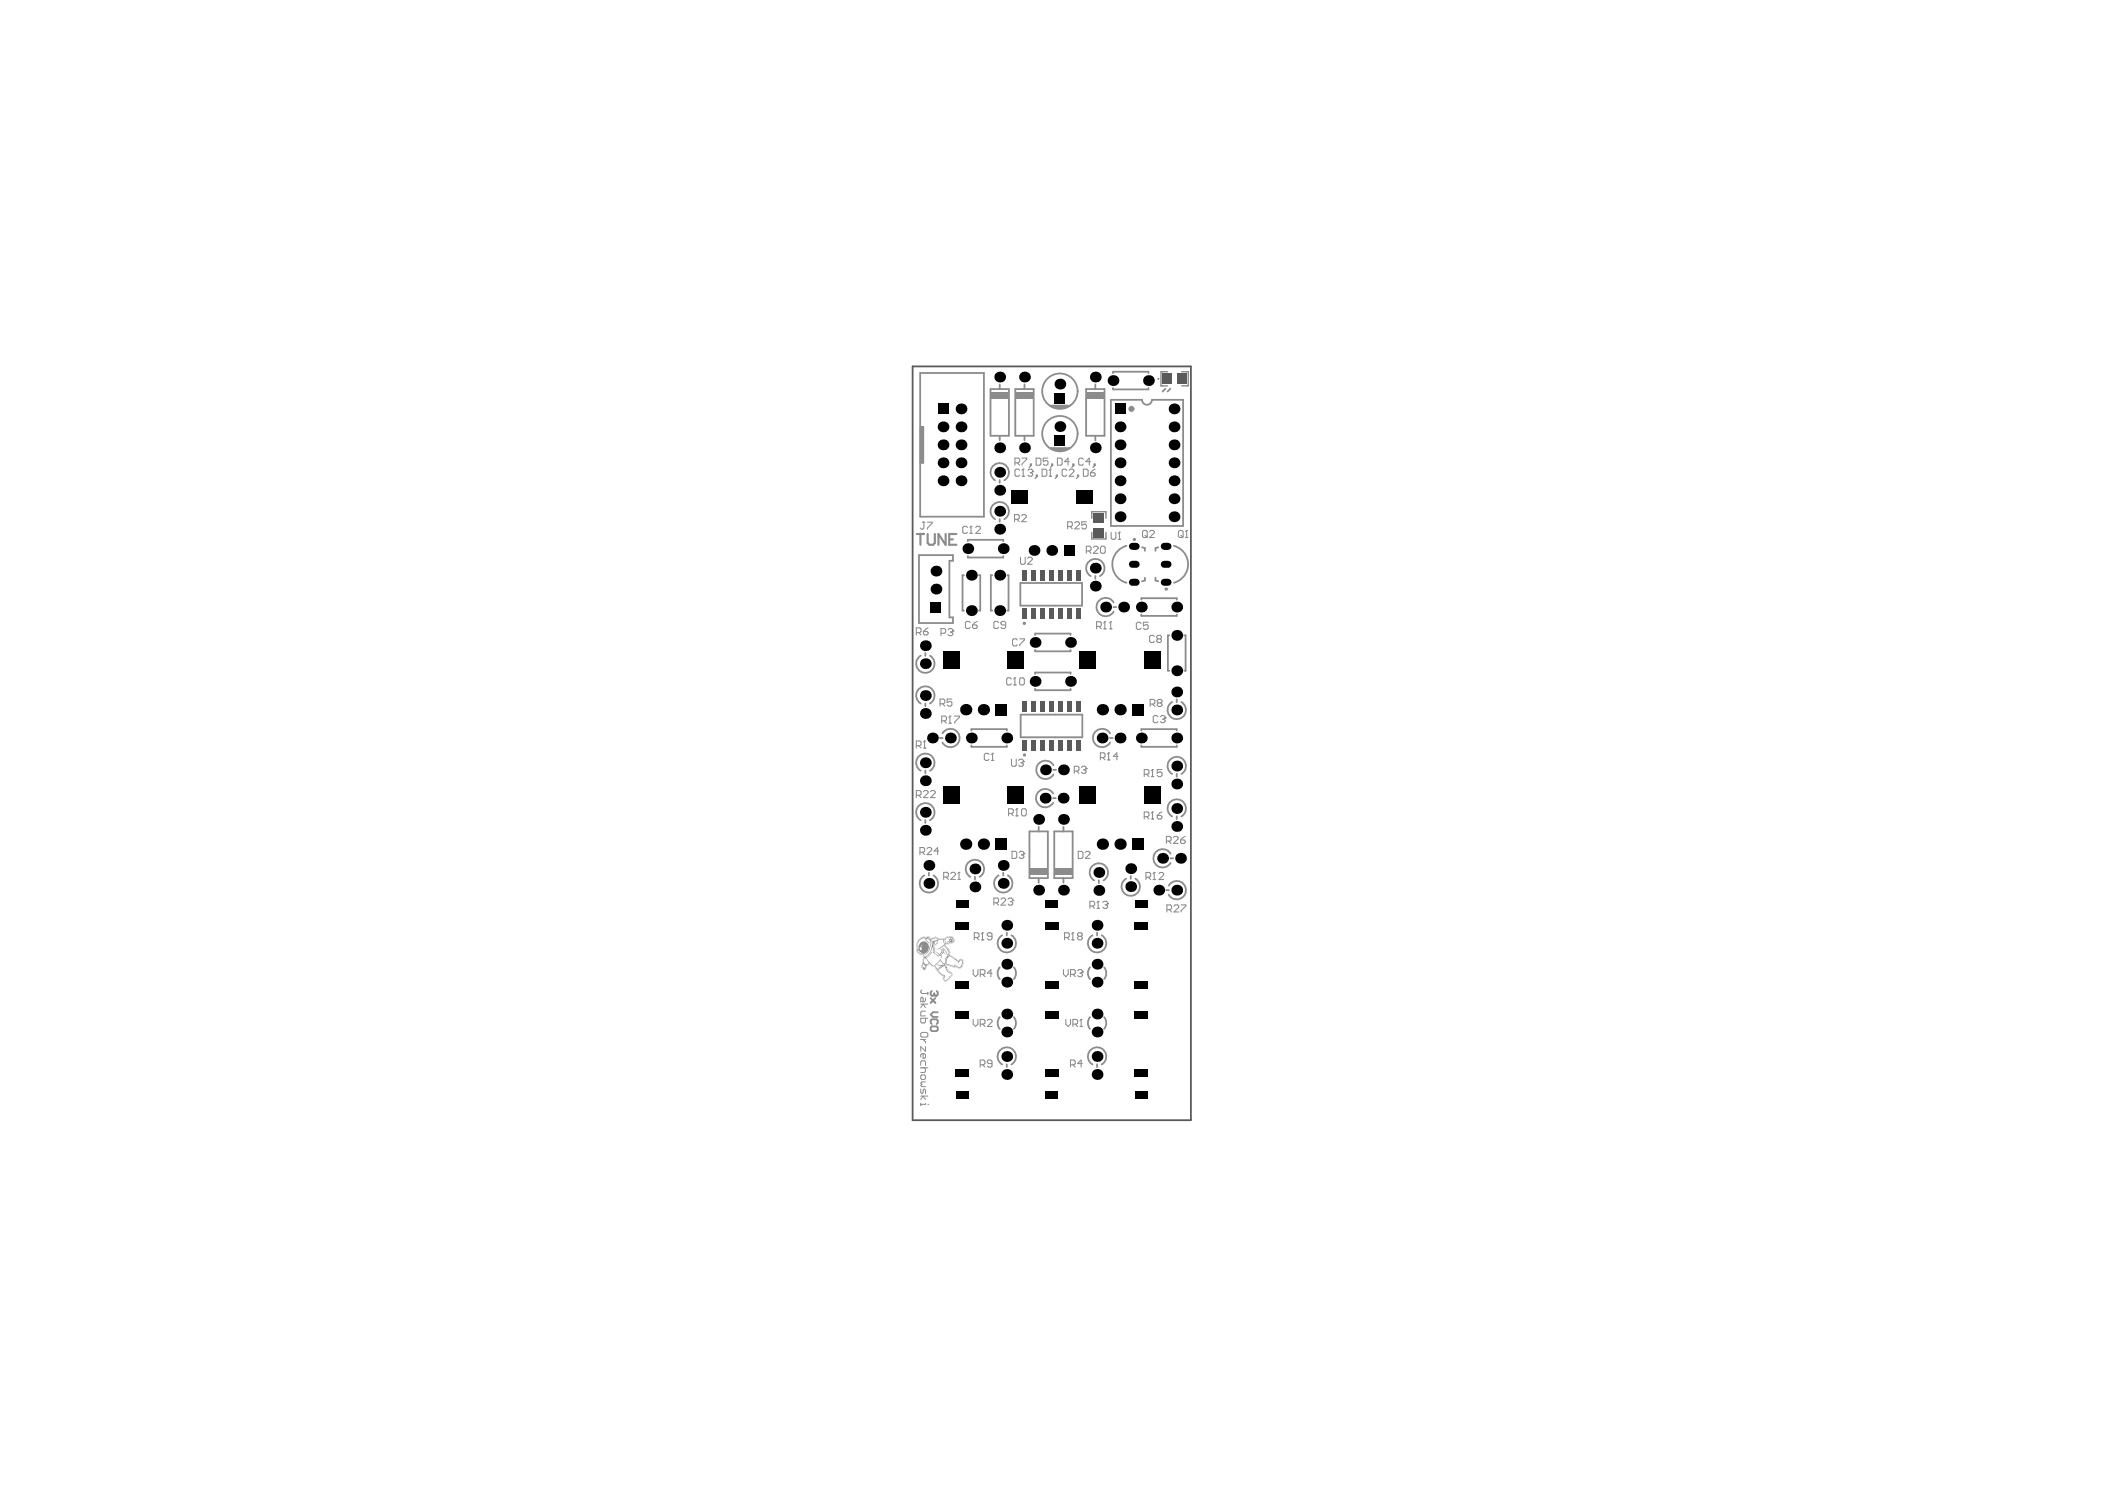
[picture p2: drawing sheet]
<svg xmlns="http://www.w3.org/2000/svg" width="297mm" height="210mm" viewBox="0 0 297 210" stroke-linecap="round" stroke-linejoin="round" font-family="sans-serif">
<path d="M128.8 51.7h39.3v106.3h-39.3z" fill="none" stroke="#5a5a5a" stroke-width=".25"/>
<g fill="#8c8c8c">
<path d="M131.5 134.3l-.2 .3-.5 .5z"/>
<path d="M132 133.8h.1z"/>
<path d="M131.5 133.9l.1 .2z"/>
<path d="M133 133.6l.4 .5 .3 .4z"/>
<path d="M131.4 132.9v.2l-.3 1-.3 .4-.3 .2 .5-.6z"/>
<path d="M132.1 133.8l.1 .1z"/>
<path d="M129.6 132.6l.4-.3 .5-.1 .2 .1 .3-.2 .4 .5 .2-.2 .4-.2 .4 .3h.9l.4-.3h.6l.3 .3-.1 .4-.2 .1-.2-.1-.3 .2h-.3l-.2 .3 .6 .6 .1 .3-.1 .4 1 .6 .1 .2 .2 .1 .3-.2h.3l.1 .4-.2 .5-.3 .3-.5-.3-.3 .1-1.3-.4 .4 1 .6 .4-.7-.3-.3-.8-.2 .1-.7 .4 .6 .7 .3 .1 .1 .2-.2 .1v.2l.2 .2 .2-.1 .4-.5 .3-.2-.3 .2-.3 .6-.3 .1-.2-.1-.1-.3 .2-.3-.7-.5-.8-1 .7-.6 .2-.3 .4 .6h.3v-.8l.3-.3v.1l.2-.1-.5-.2h.4l.1-.3-.7-.9-.8 .5h-.2h.2l.9-.7-.2-.3v-.3l-.4-.1-.4 .2v.4l-.4 .2 .3-.2v-.4l-.3 .1v.4l-.1-.1 .1 1.1-.1 .2 .4 .3 .2 .3-.7-.6v-.3l-.1-.5-.3 .7-.6 .7v.1l.3 .4 .7 .7h-.1l-.5-.3-.4 .4-.1 .4h-.2l-.3-.3 .3-1.4-.1-.5-.4 .1-.4-.4 .5 .3 .1-.1-.5-.4-.2 .1 .1-.3v-.7zM134.3 132.7l.2 .1v-.1zM134.3 132.5l.2 .1-.1-.1zM134.2 132.9h.1zM134.2 132.5l.1 .1zM134.2 132.3v.1h.2l-.1-.1zM134 132.6l.1 .2 .1-.1zM133.8 135l-.2 .5v.5l1 .3 .2-.3v.2h.1l.4 .3 .2-.1 .3-.6-.1-.3h-.2l-.3 .4v-.3h-.3v-.2l-.7-.5h-.2zM133.6 135l-.2 .5 .1 .4v-.6l.2-.3zM133.2 132.6v.4h.7l.1-.2-.3 .1h-.1l.3-.2 .1-.2-.2-.1 .3 .1v-.3l-.6 .2-.1 .1v.4l-.1-.3zM132.3 136.7l.1 .1 .9-.7zM132 136.1l.3 .6 .5-.4-.4-.1-.2-.2 .7 .2 .3-.2-.2-.1-.3-.4zM131.7 132.9l.1 1.4zM131.4 132.6l.1 .2h.1l.3-.1-.1-.2 .2 .2 .4-.2-.4-.2zM129.7 132.7l-.2 .5v.4l.2 .4-.1-.6 .4-.5 .6-.1 .4 .5 .1 .4-.2 .5-.5 .4v.3h.2l.7-.7 .3-1.3-.1-.1-.3 .2 .1-.2-.4-.4-.2 .2 .4 .5-.5-.4-.1-.3h-.4zM130.9 132.2l.4 .4zM130.7 132.3v.1l.1-.1zM130.5 135.1l-.1 .5v.3l.4 .1 .3-.3-.4-.4zM130.3 135.9l-.1 .5 .3 .1 .1-.3h-.2zM130 133.4v.1h.1v-.1zM129.8 133.6v.4h.2v-.3z"/>
<path d="M132 134.2l.6 .4 .3-.5-.2-.3 .2 .2 .1-.1 .2 .1v.3l.2 .2-.3-.1-.3 .3 .1 .2-.1 .3v-.3l-.3-.1v-.2zM133 134l-.1 .4-.4 .4h.1l.4-.4 .1-.3z"/>
<path d="M129.5 132.6l.5-.4h.7l.2-.2h.2l.3 .4 .6-.3 .5 .3h.8l.4-.3h.6l.2 .1 .2 .3-.1 .4-.2 .2-.3-.1-.2 .2h-.4l-.1 .2 .6 .6 .1 .3-.1 .4 .9 .5 .2 .2 .1 .1 .4-.3 .3 .2 .1 .4-.2 .6-.4 .3-.5-.3-.3 .1-1.1-.4 .3 .8 .5 .3 .1 .3-.6 .8-.3 .2h-.2l-.2-.3 .1-.4-.3-.1-.4-.4-.7-1h-.3l-.4-.3-.4 .4-.1 .4h-.3l-.3-.3 .1-.6 .2-.8-.1-.4h-.4l-.5-.6 .1-.3-.1-.6zM129.8 132.4l-.4 .6v1.2l.5 .5 .3-.1 .2 .4-.3 1.4 .2 .4 .3-.1 .1-.3 .4-.5 .5 .4h.2l.8 1 .6 .4-.1 .4 .4 .4 .3-.3 .3-.4 .2-.1 .1-.4-.6-.4-.4-.8 1.2 .3h.3l.4 .2h.3l.2-.3 .2-.5-.1-.4-.4-.1-.2 .2-.3-.1-.1-.1-.9-.6v-.4l-.1-.3-.5-.6 .1-.3 .3 .1 .3-.2 .2 .1 .3-.2v-.3l-.1-.4-.4-.1h-.5l-.3 .3h-.8l-.5-.2-.4 .1-.2 .2-.5-.4-.2 .1h-.6z"/>
</g>
<g fill="none" stroke="#8c8c8c" stroke-width=".25">
<path d="M129.8 52.6h9v20.3h-9zM139.8 54.9h2.6v6.6h-2.6zM141.1 54.2v.7M143.3 54.9h2.6v6.6h-2.6zM144.6 54.2v.7M148.1 57.2h2.9M153.3 54.9h2.6v6.6h-2.6zM154.6 54.2v.7M157.1 52.6v-.2h5v.2M157.1 54.7v.2h5v-.2M161.2 56.4h-4.4v17.8h10.2v-17.8h-4.4M164.5 54.8l-.4 .4"/>
<path d="M165.2 54.8l-.4 .4M129.7 78.3h4.8v.8h-.5v8h.5v.8h-4.8zM129.9 60.2h.4v5.1h-.4zM136.6 76.3v-.2h5v.2M136.6 78.4v.2h5v-.2M141.1 61.5v.6M141.1 67.7v.4M141.1 73.2v.4M144.6 61.5v.6M148.1 63.2h2.9M154.6 61.5v.6M161.2 77.2l.4 .1v.4"/>
<path d="M163.5 77.2l-.4 .1v.4M130.6 92.1v.4M130.6 99.2v.4M136 81.1h-.2v5h.2M138.1 81.1h.2v5h-.2M140 81.1h-.2v5h.2M142.1 81.1h.2v5h-.2M144 82.2h8.7v3.2h-8.7zM146.1 89.6v-.2h5v.2M146.1 91.7v.2h5v-.2M146.1 95.1v-.2h5v.2M146.1 97.2v.2h5v-.2"/>
<path d="M154.6 81.2v.4M157.1 85.6h.4M161.1 84.6v-.2h5v.2M161.1 86.7v.2h5v-.2M161.6 81.5v.4l-.4 .1M163.1 81.5v.4l.4 .1M165 89.6h-.2v5h.2M166.1 98.7v.4M167.1 89.6h.2v5h-.2M130.6 108.7v.4M130.6 115.7v.4M132.6 104.1h.4"/>
<path d="M137.1 103.1v-.2h5v.2M137.1 105.2v.2h5v-.2M144 100.8h8.7v3.2h-8.7zM145.3 117.3h2.6v6.6h-2.6zM146.6 116.6v.7M148.6 112.6h.4M148.6 108.6h.4M148.8 117.3h2.6v6.6h-2.6zM150.1 116.6v.7M156.6 104.1h.4M161.1 103.1v-.2h5v.2M161.1 105.2v.2h5v-.2"/>
<path d="M166.1 109.2v.4M166.1 115.1v.4M131.1 123.1v.4M137.6 123.7v.4M141.6 123.1v.4M142.1 131.6v.4M146.6 123.9v.6M150.1 123.9v.6M154.8 131.6v.4M155.1 124.2v.4M159.6 123.6v.4M164.6 125.6h.4"/>
<path d="M165.2 121.1h.4M142.1 150.1v.4M154.8 150.1v.4"/>
</g>
<path d="M164.8 52.4h-1v2h1M166.8 52.4h.9v2h-.9M154.1 73.1v-.9h2v.9M154.1 75.1v.9h2v-.9" fill="none" stroke="#8c8c8c" stroke-width=".2"/>
<path d="M130.1 60.2v5.1" fill="none" stroke="#8c8c8c" stroke-width=".38"/>
<path d="M148.8 57.4h1.6v.2h-1.6z" fill-rule="evenodd" fill="#8c8c8c"/>
<path d="M148.3 57.3h2.5" fill="none" stroke="#8c8c8c" stroke-width=".25"/>
<path d="M148.8 63.4h1.6v.2h-1.6z" fill-rule="evenodd" fill="#8c8c8c"/>
<path d="M148.3 63.3h2.5" fill="none" stroke="#8c8c8c" stroke-width=".25"/>
<g fill="#8c8c8c">
<path d="M159.5 57.5h.4v.4h-.4z" fill-rule="evenodd"/>
<path d="M139.8 55.4h2.6v.9h-2.6z" fill-rule="evenodd"/>
<path d="M153.3 55.4h2.6v.9h-2.6z" fill-rule="evenodd"/>
<path d="M145.3 122.5h2.6v.9h-2.6z" fill-rule="evenodd"/>
<path d="M148.8 122.5h2.6v.9h-2.6z" fill-rule="evenodd"/>
<path d="M143.3 55.4h2.6v.9h-2.6z" fill-rule="evenodd"/>
</g>
<g fill="none" stroke="#8c8c8c" stroke-width=".25">
<path d="M161.2 56.4a.7 .7 0 0 0 .7 .7 .7 .7 0 0 0 .7-.7M140.4 67.7a1.3 1.3 0 0 1-.3-1.9 1.3 1.3 0 0 1 2 0 1.3 1.3 0 0 1-.4 1.9M140.4 73.2a1.3 1.3 0 0 1-.3-1.9 1.3 1.3 0 0 1 2 0 1.3 1.3 0 0 1-.4 1.9M159 77a2.7 2.7 0 0 0-2 2.6 2.7 2.7 0 0 0 2 2.6M165.7 77a2.69 2.69 0 0 1 2 2.6 2.69 2.69 0 0 1-2 2.6M129.9 92.5a1.3 1.3 0 0 0-.3 2 1.3 1.3 0 0 0 2 0 1.3 1.3 0 0 0-.4-2M129.9 99.2a1.3 1.3 0 0 1-.3-1.9 1.3 1.3 0 0 1 2 0 1.3 1.3 0 0 1-.4 1.9M153.9 81.3a1.3 1.3 0 0 1-.3-2 1.3 1.3 0 0 1 2 0 1.3 1.3 0 0 1-.4 2M157.1 85a1.3 1.3 0 0 0-1.9-.4 1.3 1.3 0 0 0 0 2 1.3 1.3 0 0 0 1.9-.3M165.4 99a1.3 1.3 0 0 0-.3 2 1.3 1.3 0 0 0 1.9 0 1.3 1.3 0 0 0-.3-2M129.9 115.7a1.3 1.3 0 0 1-.3-1.9 1.3 1.3 0 0 1 2 0 1.3 1.3 0 0 1-.4 1.9M129.9 108.7a1.3 1.3 0 0 1-.3-1.9 1.3 1.3 0 0 1 2 0 1.3 1.3 0 0 1-.4 1.9"/>
<path d="M133 103.5a1.3 1.3 0 0 1 2-.4 1.3 1.3 0 0 1 0 2 1.3 1.3 0 0 1-2-.3M148.6 111.9a1.3 1.3 0 0 0-1.9-.3 1.3 1.3 0 0 0 0 2 1.3 1.3 0 0 0 1.9-.4M148.7 107.9a1.3 1.3 0 0 0-2-.3 1.3 1.3 0 0 0 0 2 1.3 1.3 0 0 0 2-.4M156.6 103.5a1.3 1.3 0 0 0-1.9-.4 1.3 1.3 0 0 0 0 2 1.3 1.3 0 0 0 1.9-.3M165.4 115.2a1.3 1.3 0 0 1-.3-2 1.3 1.3 0 0 1 1.9 0 1.3 1.3 0 0 1-.3 2M165.4 109.2a1.3 1.3 0 0 1-.3-2 1.3 1.3 0 0 1 1.9 0 1.3 1.3 0 0 1-.3 2M130.4 123.5a1.3 1.3 0 0 0-.3 1.9 1.3 1.3 0 0 0 2 0 1.3 1.3 0 0 0-.4-1.9M131.5 139.8l-.2 .2v.3l.2 .2h.2l.1-.2M132.2 139.8l.1 .2v.3l-.1 .2h-.2M136.9 123.7a1.3 1.3 0 0 1-.3-2 1.3 1.3 0 0 1 2 0 1.3 1.3 0 0 1-.4 2M140.9 123.5a1.3 1.3 0 0 0-.3 1.9 1.3 1.3 0 0 0 2 0 1.3 1.3 0 0 0-.4-1.9M141.1 136.4a1.3 1.3 0 0 0 0 1.7"/>
<path d="M141.4 131.9a1.3 1.3 0 0 0-.3 2 1.3 1.3 0 0 0 2 0 1.3 1.3 0 0 0-.4-2M143.1 136.4a1.3 1.3 0 0 1 0 1.7M153.8 136.4a1.3 1.3 0 0 0 0 1.7M154.2 131.9a1.3 1.3 0 0 0-.4 2 1.3 1.3 0 0 0 2 0 1.3 1.3 0 0 0-.3-2M154.4 124.2a1.3 1.3 0 0 1-.3-2 1.3 1.3 0 0 1 2 0 1.3 1.3 0 0 1-.4 2M155.8 136.4a1.3 1.3 0 0 1 0 1.7M158.9 123.9a1.3 1.3 0 0 0-.3 2 1.3 1.3 0 0 0 2 0 1.3 1.3 0 0 0-.4-2M164.9 124.9a1.3 1.3 0 0 1 2-.3 1.3 1.3 0 0 1 0 2 1.3 1.3 0 0 1-2-.4M165.2 120.4a1.3 1.3 0 0 0-2-.3 1.3 1.3 0 0 0 0 2 1.3 1.3 0 0 0 2-.4M131.3 145l.2-.2h.7l.1 .2v.3l-.1 .2h-.7l-.2-.2zM131.3 140.8l.7 .7M131.5 144.5l-.2-.2v-.3l.2-.2h.7l.1 .2v.3l-.1 .2"/>
<path d="M131.8 140.3l.2 .2M131.8 140.1v.2M132 140.5h.1M132 140.8l-.7 .7M132.3 142.8h-.6l-.4 .3 .4 .4h.6M141.1 143.5a1.3 1.3 0 0 0 0 1.6M141.4 150.2a1.3 1.3 0 0 1-.3-2 1.3 1.3 0 0 1 2 0 1.3 1.3 0 0 1-.4 2M143.1 143.5a1.3 1.3 0 0 1 0 1.6M153.8 143.5a1.3 1.3 0 0 0 0 1.6M154.2 150.2a1.3 1.3 0 0 1-.4-2 1.3 1.3 0 0 1 2 0 1.3 1.3 0 0 1-.3 2M155.8 143.5a1.3 1.3 0 0 1 0 1.6"/>
<circle cx="149.6" cy="55.2" r="2.5"/>
<circle cx="159.7" cy="57.7" r=".3"/>
<circle cx="163.5" cy="53.4" r=".01"/>
<circle cx="149.6" cy="61.2" r="2.5"/>
<circle cx="160.1" cy="76.1" r=".1"/>
<circle cx="144.5" cy="87.9" r=".1"/>
<circle cx="164.6" cy="83.1" r=".1"/>
<circle cx="144.6" cy="106.5" r=".1"/>
</g>
<g fill="none" stroke="#8c8c8c" stroke-width=".14">
<path d="M130.1 139.6l-.2 .2v.2l.2 .1h.8M130.9 140v.3M129.9 145.8l.2-.2h.7l.1 .2v.3l-.1 .2h-.7l-.2-.2zM129.9 150.3v-.5l.2-.2h.3l.2 .2v.5M129.9 151.8l.2-.2h.3l.2 .2v.3l-.2 .2h-.3l-.2-.2zM129.9 153.6v.5l.2 .2 .2-.2v-.3l.1-.2 .2 .2v.5M129.9 155.6v.4M129.9 141.6h1M129.9 142.1l.4-.5 .3 .5M129.9 146.6h.7M129.9 150.6h1M129.9 154.6h1"/>
<path d="M129.9 155.1l.4-.5 .3 .5M130.3 148.6v.7h.1l.2-.2v-.3l-.2-.2h-.3l-.2 .2v.3M130.3 146.6l.3 .4v.1M130.4 150.6l.2 .2v.3l-.2 .2h-.5M130.6 140.8v.3l-.2 .2h-.5v-.5l.2-.2 .2 .2v.5M130.6 142.6h-.5l-.2 .2v.5h.7M130.6 143.6v.5l-.2 .2h-.3l-.2-.2v-.5h1M130.6 147.6v.7l-.7-.7v.7M130.6 155.6v.2h-.7M130.6 152.6h-.5l-.2 .2 .2 .2-.2 .1 .2 .2h.5M130.9 155.8h.1"/>
</g>
<path d="M129.4 75.3h1M129.9 75.3v1.5M130.9 75.3v1.3l.3 .2h.5l.2-.2v-1.3M133.4 75.3v1.5l-1-1.5v1.5M133.9 76.1h.6M135 75.3h-1.1v1.5h1.1" fill="none" stroke="#8c8c8c" stroke-width=".3"/>
<g fill="none" stroke="#8c8c8c" stroke-width=".15">
<path d="M130.2 73.7h.3M130.4 73.7v.8l-.2 .2h-.2l-.1-.2M130.9 73.7h.6v.1l-.6 .7v.2M136.5 74.4l-.1-.2h-.4l-.1 .2v.7l.1 .1h.4l.1-.1M136.9 75.2h.3M137 74.2h.1M137 74.2v1M137 74.2l-.1 .2M137.7 74.4l.2-.2h.3l.2 .2v.2l-.7 .6h.7M143.2 73.3h.5l.1-.2v-.3l-.1-.2h-.5v1M143.2 65.3h.5l.2-.2v-.3l-.2-.2h-.5v1M143.5 73.3l.3 .3"/>
<path d="M143.6 65.3l.3 .3M143.9 66.3l-.2-.1h-.3l-.2 .1v.7l.2 .2h.3l.2-.2M144 78.6v.8l.2 .2h.3l.2-.2v-.8M144.2 72.8l.1-.2h.4l.1 .2v.1l-.6 .7h.6M144.2 64.6h.7v.2l-.7 .7v.1M144.2 67.2h.4M144.4 66.2h.1M144.4 66.2v1M144.4 66.2l-.2 .1M145 78.8l.2-.2h.3l.2 .2v.1l-.7 .7h.7M145.1 66.3l.1-.1h.4l.1 .1v.2M145.4 65.5h.2v.1h-.2z"/>
<path d="M145.4 66.7h.2M145.6 65.6l-.4 .4M145.6 66.7l.1 .1v.2l-.1 .2h-.4l-.1-.2M145.7 66.5h.1M145.7 66.5l-.1 .2M146.2 64.6h.5l.2 .2v.7l-.2 .1h-.5zM146.2 67h.2v.2h-.2zM146.4 67.2l-.4 .3M147 66.2h.5l.2 .1v.7l-.2 .2h-.5zM147.9 64.6h-.7v.5l.3-.1h.2l.2 .1v.4l-.2 .1h-.3l-.2-.1M148 67.2h.4M148.2 66.2h.1"/>
<path d="M148.2 66.2v1M148.2 66.2l-.2 .1M148.4 65.5h.1v.1h-.1zM148.5 65.6l-.3 .4M149 67h.2v.2h-.2zM149.2 64.6h.5l.2 .2v.7l-.2 .1h-.5zM149.2 67.2l-.3 .3M150.5 66.3l-.1-.1h-.4l-.1 .1v.7l.1 .2h.4l.1-.2M150.7 74.3h.5l.1-.2v-.3l-.1-.2h-.5v1M150.9 65.1h-.7l.5-.5v1M150.9 66.3l.1-.1h.4l.1 .1v.2l-.6 .7h.6M151 74.3l.3 .3"/>
<path d="M151.4 65.5h.1v.1h-.1zM151.5 65.6l-.3 .4M151.7 73.8l.1-.2h.4l.1 .2v.1l-.6 .7h.6M152 67h.2v.2h-.2zM152.2 67.2l-.3 .3M152.9 64.8l-.2-.2h-.3l-.2 .2v.7l.2 .1h.3l.2-.1M152.9 66.2h.5l.1 .1v.7l-.1 .2h-.5zM153.3 77.7h.5l.2-.1v-.4l-.2-.1h-.5v1M153.3 73.6h-.6v.5l.3-.2h.1l.2 .2v.3l-.2 .2h-.3l-.1-.2M153.6 77.7l.4 .4M153.9 66.7h.5l.1 .1v.2l-.1 .2h-.4l-.1-.2zM153.9 65.1h-.7l.5-.5v1"/>
<path d="M154.3 77.2l.2-.1h.3l.2 .1v.2l-.7 .7h.7M154.4 65.5h.1v.1h-.1zM154.5 65.6l-.3 .4M154.5 66.2l-.6 .5M155.3 77.2l.2-.1h.3l.2 .1v.7l-.2 .2h-.3l-.2-.2zM156.8 75.1v.8l.2 .2h.3l.2-.2v-.8M157.8 76.1h.3M158 75.1h.1M158 75.1v1M158 75.1l-.2 .1M161.2 75l.2-.2h.3l.2 .2v.7l-.2 .1h-.3l-.2-.1zM161.6 75.5l.3 .3"/>
<path d="M162.2 75l.2-.2h.3l.2 .2v.2l-.7 .6h.7M166.3 75l.2-.2h.3l.2 .2v.7l-.2 .1h-.3l-.2-.1zM166.6 75.5l.4 .3M167.3 75.8h.3M167.5 74.8h.1M167.5 74.8v1M167.5 74.8l-.2 .2M129.3 89.2h.5l.2-.1v-.4l-.2-.1h-.5v1M129.6 89.2l.4 .4M130.3 89.1h.5l.2 .1v.2l-.2 .2h-.3l-.2-.2zM131 88.6l-.7 .5M132.7 99.3h.5l.1-.2v-.3l-.1-.2h-.5v1"/>
<path d="M132.8 89.3h.5l.1-.1v-.4l-.1-.1h-.5v1M133 99.3l.3 .3M133.8 88.8l.1-.1h.4l.1 .1v.2M134.1 89.2h.2M134.3 89.2l.1 .1v.2l-.1 .2h-.4l-.1-.2M134.3 98.6h-.6v.5l.3-.2h.2l.1 .2v.3l-.1 .2h-.4l-.1-.2M134.4 89h.1M134.4 89l-.1 .2M136.9 87.8l-.2-.1h-.3l-.2 .1v.7l.2 .2h.3l.2-.2M137.2 88.2h.5l.2 .1v.2l-.2 .2h-.3l-.2-.2zM137.9 87.7l-.7 .5M140.9 87.8l-.2-.1h-.3l-.2 .1v.7l.2 .2h.3l.2-.2"/>
<path d="M141.9 88.2h-.5l-.2-.2v-.2l.2-.1h.3l.2 .1v.7l-.2 .2h-.3l-.2-.2M142.7 95.8l-.2-.2h-.3l-.2 .2v.7l.2 .1h.3l.2-.1M143 96.6h.4M143.2 95.6h.1M143.2 95.6v1M143.2 95.6l-.2 .2M143.6 90.3l-.2-.2h-.3l-.2 .2v.6l.2 .2h.3l.2-.2M143.9 95.8l.1-.2h.4l.1 .2v.7l-.1 .1h-.4l-.1-.1zM143.9 90.1h.7v.2l-.7 .6v.2M154.7 88.4h.5l.2-.2v-.3l-.2-.2h-.5v1M155.1 88.4l.3 .3M155.7 88.7h.4"/>
<path d="M155.9 87.7h.1M155.9 87.7l-.2 .2M155.9 87.7v1M156.6 88.7h.3M156.7 87.7h.1M156.7 87.7v1M156.7 87.7l-.1 .2M161 87.9l-.2-.1h-.3l-.2 .1v.7l.2 .2h.3l.2-.2M162 87.8h-.7v.5l.4-.2h.1l.2 .2v.3l-.2 .2h-.3l-.2-.2M162.3 99.3h.5l.2-.1v-.4l-.2-.1h-.5v1M162.6 99.3l.4 .4M162.9 89.8l-.2-.2h-.3l-.2 .2v.7l.2 .1h.3l.2-.1"/>
<path d="M163.4 90.1l-.2-.1v-.2l.2-.2h.3l.2 .2v.2l-.2 .1M163.4 90.1l-.2 .2v.2l.2 .1h.3l.2-.1v-.2l-.2-.2M163.4 90.1h.3M163.5 99.2l-.2 .1v.2l.2 .2h.3l.2-.2v-.2l-.2-.1M163.5 99.2l-.2-.2v-.2l.2-.1h.3l.2 .1v.2l-.2 .2M163.5 99.2h.3M129.3 105.2h.5l.2-.2v-.3l-.2-.2h-.5v1M129.3 112.2h.5l.2-.2v-.3l-.2-.2h-.5v1M129.6 112.2l.4 .3M129.6 105.2l.4 .3M130.3 111.7l.2-.2h.3l.2 .2v.2l-.7 .6h.7M130.3 105.5h.3"/>
<path d="M130.5 104.5h.1M130.5 104.5l-.2 .2M130.5 104.5v1M130.8 119.7l.2-.1h.3l.2 .1v.2l-.7 .7h.7M131.3 111.7l.2-.2h.3l.2 .2v.2l-.7 .6h.7M132.9 101.7h.5l.2-.2v-.3l-.2-.2h-.5v1M133.2 101.7l.4 .3M133.9 102h.3M134 101h.1M134 101l-.1 .2M134 101v1M134.7 101h.7v.2l-.7 .7v.1"/>
<path d="M139.6 106.4l-.2-.1h-.3l-.2 .1v.7l.2 .2h.3l.2-.2M139.9 107.3h.3M140.1 106.3h.1M140.1 106.3v1M140.1 106.3l-.2 .1M142.3 114.8h.5l.2-.2v-.3l-.2-.2h-.5v1M142.7 114.8l.3 .3M142.7 107.1v.8l.2 .2h.3l.2-.2v-.8M143.3 115.1h.4M143.5 114.1h.1M143.5 114.1l-.2 .2M143.5 114.1v1"/>
<path d="M143.7 107.3l.2-.2h.3l.2 .2v.1M144.1 107.6h.1M144.2 114.3l.1-.2h.4l.1 .2v.6l-.1 .2h-.4l-.1-.2zM144.2 107.6l.2 .2v.1l-.2 .2h-.3l-.2-.2M144.4 107.4h.1M144.4 107.4l-.2 .2M151.6 108.8h.5l.2-.2v-.3l-.2-.2h-.5v1M151.9 108.8l.4 .3M152.6 108.3l.2-.2h.3l.2 .2v.1M152.9 108.6h.2M153.1 108.6l.2 .2v.1l-.2 .2h-.3l-.2-.2M153.3 108.4h.1"/>
<path d="M153.3 108.4l-.2 .2M155.3 106.9h.5l.1-.2v-.3l-.1-.2h-.5v1M155.6 106.9l.3 .3M156.3 107.2h.3M156.4 106.2h.1M156.4 106.2l-.1 .2M156.4 106.2v1M157.8 106.7h-.7l.5-.5v1M161.5 109.2h.5l.1-.1v-.4l-.1-.1h-.5v.9M161.5 115.2h.5l.1-.2v-.3l-.1-.2h-.5v1M161.8 115.2l.3 .3M161.8 109.2l.3 .3"/>
<path d="M162.5 115.5h.3M162.5 109.5h.3M162.6 114.5h.1M162.6 108.6h.1M162.6 114.5l-.1 .2M162.6 108.6v.9M162.6 114.5v1M162.6 108.6l-.1 .1M163.3 115h.5l.2 .2v.2l-.2 .1h-.3l-.2-.1zM163.4 101.1l-.2-.2h-.3l-.2 .2v.7l.2 .1h.3l.2-.1M163.7 101.1l.2-.2h.3l.2 .2v.2M164 114.5l-.7 .5"/>
<path d="M164 108.6h-.7v.5l.3-.2h.2l.2 .2v.3l-.2 .1h-.3l-.2-.1M164.1 101.4h.1M164.2 101.4l.2 .2v.2l-.2 .1h-.3l-.2-.1M164.4 101.3h.1M164.4 101.3l-.2 .1M164.6 118.7h.5l.2-.2v-.3l-.2-.2h-.5v1M164.9 118.7l.4 .3M165.6 118.2l.2-.2h.3l.2 .2v.1l-.7 .7h.7M166.6 118.5h.5l.2 .2v.1l-.2 .2h-.3l-.2-.2zM167.3 118l-.7 .5M129.8 120.2h.5l.2-.1v-.4l-.2-.1h-.5v1M130.1 120.2l.4 .4"/>
<path d="M132.5 120.1h-.7l.5-.5v1M133.2 123.7h.5l.1-.1v-.4l-.1-.1h-.5v1M133.5 123.7l.3 .4M134.2 123.2l.1-.1h.4l.1 .1v.2l-.6 .7h.6M135.2 124.1h.3M135.3 123.1h.1M135.3 123.1v1M135.3 123.1l-.1 .1M137.3 136.8v.6l.4 .4 .3-.4v-.6M137.5 132.2h.5l.1-.1v-.4l-.1-.1h-.5v1M137.8 132.2l.3 .4M138.3 137.4h.5l.2-.1v-.4l-.2-.1h-.5v1"/>
<path d="M138.5 132.6h.3M138.6 131.6h.1M138.6 131.6l-.1 .1M138.6 131.6v1M138.7 137.4l.3 .4M140 132.1h-.5l-.2-.2v-.2l.2-.1h.3l.2 .1v.7l-.2 .2h-.3l-.2-.2M140 137.3h-.7l.5-.5v1M140.2 127.3h.5l.2-.1v-.3l-.2-.2h-.5v1M140.6 127.3l.3 .4M141.2 126.9l.2-.2h.3l.2 .2v.1l-.7 .7h.7M142.2 126.9l.2-.2h.3l.2 .2v.1M142.6 127.2h.1"/>
<path d="M142.7 127.2l.2 .1v.2l-.2 .2h-.3l-.2-.2M142.8 120.1h.5l.2 .2v.6l-.2 .2h-.5zM142.9 127h.1M142.9 127l-.2 .2M143.8 120.3l.2-.2h.3l.2 .2v.1M144.1 120.6h.2M144.3 120.6l.2 .2v.1l-.2 .2h-.3l-.2-.2M144.5 120.4h.1M144.5 120.4l-.2 .2M150.1 136.8v.6l.3 .4 .3-.4v-.6M150.2 132.2h.5l.2-.1v-.4l-.2-.1h-.5v1M150.6 132.2l.3 .4"/>
<path d="M151.1 137.4h.5l.1-.1v-.4l-.1-.1h-.5v1M151.2 132.6h.4M151.4 131.6h.1M151.4 131.6l-.2 .1M151.4 131.6v1M151.4 137.4l.3 .4M152.1 136.9l.1-.1h.4l.1 .1v.2M152.1 120.1h.5l.2 .2v.6l-.2 .2h-.5zM152.2 132.1l-.1-.2v-.2l.1-.1h.4l.1 .1v.2l-.1 .2M152.2 132.1l-.1 .1v.2l.1 .2h.4l.1-.2v-.2l-.1-.1M152.2 132.1h.4M152.4 137.3h.2"/>
<path d="M152.6 137.3l.1 .1v.2l-.1 .2h-.4l-.1-.2M152.7 137.1h.1M152.7 137.1l-.1 .2M153.1 120.3l.2-.2h.3l.2 .2v.1l-.7 .7h.7M153.8 127.8h.5l.2-.2v-.3l-.2-.2h-.5v1M154.1 127.8l.4 .3M154.8 128.1h.3M155 127.1h.1M155 127.1l-.2 .2M155 127.1v1M155.6 127.3l.2-.2h.3l.2 .2v.2M156 127.6h.1"/>
<path d="M156.1 127.6l.2 .2v.2l-.2 .1h-.3l-.2-.1M156.3 127.5h.1M156.3 127.5l-.2 .1M161.7 123.7h.5l.2-.1v-.4l-.2-.1h-.5v1M162 123.7l.4 .4M162.7 124.1h.3M162.9 123.1h.1M162.9 123.1l-.2 .1M162.9 123.1v1M163.5 123.2l.2-.1h.3l.2 .1v.2l-.7 .7h.7M164.7 128.3h.5l.1-.2v-.3l-.1-.2h-.5v1M165 128.3l.3 .3"/>
<path d="M165.7 127.8l.1-.2h.4l.1 .2v.2l-.6 .6h.6M166.7 127.6h.6v.2l-.6 .7v.1M137.3 143.8v.7l.4 .3 .3-.3v-.7M138.3 150.2h.5l.2-.2v-.3l-.2-.2h-.5v1M138.3 144.5h.5l.2-.2v-.3l-.2-.2h-.5v1M138.6 150.2l.4 .3M138.7 144.5l.3 .3M139.3 144l.2-.2h.3l.2 .2v.1l-.7 .7h.7M140 150h-.5l-.2-.1v-.2l.2-.2h.3l.2 .2v.7l-.2 .1h-.3l-.2-.1M150.4 143.8v.7l.3 .3 .4-.3v-.7M151.1 150.2h.5l.1-.2v-.3l-.1-.2h-.5v1M151.4 150.2l.3 .3"/>
<path d="M151.4 144.5h.5l.2-.2v-.3l-.2-.2h-.5v1M151.7 144.5l.4 .3M152.4 144.8h.3M152.6 143.8h.1M152.6 143.8l-.2 .2M152.6 143.8v1M152.7 150h-.6l.5-.5v1"/>
</g>
<g fill="#000">
<circle cx="135.6" cy="57.7" r=".76"/>
<circle cx="141.1" cy="53.2" r=".76"/>
<circle cx="144.6" cy="53.2" r=".76"/>
<circle cx="149.6" cy="54.2" r=".76"/>
<circle cx="154.6" cy="53.2" r=".76"/>
<circle cx="157.1" cy="53.7" r=".76"/>
<circle cx="162.1" cy="53.7" r=".76"/>
<circle cx="165.7" cy="57.7" r=".76"/>
<circle cx="133.1" cy="62.8" r=".76"/>
<circle cx="133.1" cy="67.8" r=".76"/>
<circle cx="133.1" cy="65.3" r=".76"/>
<circle cx="133.1" cy="60.2" r=".76"/>
<circle cx="135.6" cy="62.8" r=".76"/>
<circle cx="135.6" cy="65.3" r=".76"/>
<circle cx="135.6" cy="60.2" r=".76"/>
<circle cx="135.6" cy="67.8" r=".76"/>
<circle cx="136.6" cy="77.4" r=".76"/>
<circle cx="141.1" cy="74.7" r=".76"/>
<circle cx="141.1" cy="72.1" r=".76"/>
<circle cx="141.1" cy="69.2" r=".76"/>
<circle cx="141.1" cy="66.6" r=".76"/>
<circle cx="141.1" cy="63.2" r=".76"/>
<circle cx="141.6" cy="77.4" r=".76"/>
<circle cx="144.6" cy="63.2" r=".76"/>
<circle cx="145.9" cy="77.6" r=".76"/>
<circle cx="148.4" cy="77.6" r=".76"/>
<circle cx="149.6" cy="60.2" r=".76"/>
<circle cx="154.6" cy="63.2" r=".76"/>
<circle cx="158.1" cy="67.8" r=".76"/>
<circle cx="158.1" cy="62.8" r=".76"/>
<circle cx="158.1" cy="70.4" r=".76"/>
<circle cx="158.1" cy="65.3" r=".76"/>
<circle cx="158.1" cy="60.2" r=".76"/>
<circle cx="158.1" cy="72.9" r=".76"/>
<circle cx="165.7" cy="62.8" r=".76"/>
<circle cx="165.7" cy="60.2" r=".76"/>
<circle cx="165.7" cy="70.4" r=".76"/>
<circle cx="165.7" cy="67.8" r=".76"/>
<circle cx="165.7" cy="72.9" r=".76"/>
<circle cx="165.7" cy="65.3" r=".76"/>
<circle cx="130.6" cy="93.6" r=".76"/>
<circle cx="130.6" cy="91.1" r=".76"/>
<circle cx="130.6" cy="98.1" r=".76"/>
<circle cx="132.1" cy="83.1" r=".76"/>
<circle cx="132.1" cy="80.6" r=".76"/>
<circle cx="137.1" cy="81.1" r=".76"/>
<circle cx="137.1" cy="86.1" r=".76"/>
<circle cx="141.1" cy="86.1" r=".76"/>
<circle cx="141.1" cy="81.1" r=".76"/>
<circle cx="146.1" cy="90.6" r=".76"/>
<circle cx="146.1" cy="96.1" r=".76"/>
<circle cx="151.1" cy="90.6" r=".76"/>
<circle cx="151.1" cy="96.1" r=".76"/>
<circle cx="154.6" cy="82.7" r=".76"/>
<circle cx="154.6" cy="80.1" r=".76"/>
<circle cx="156" cy="85.6" r=".76"/>
<circle cx="158.6" cy="85.6" r=".76"/>
<circle cx="161.1" cy="85.6" r=".76"/>
<circle cx="166.1" cy="94.6" r=".76"/>
<circle cx="166.1" cy="85.6" r=".76"/>
<circle cx="166.1" cy="97.6" r=".76"/>
<circle cx="166.1" cy="89.6" r=".76"/>
<circle cx="130.6" cy="100.7" r=".76"/>
<circle cx="130.6" cy="117.1" r=".76"/>
<circle cx="130.6" cy="107.6" r=".76"/>
<circle cx="130.6" cy="110.1" r=".76"/>
<circle cx="130.6" cy="114.6" r=".76"/>
<circle cx="131.6" cy="104.1" r=".76"/>
<circle cx="134.1" cy="104.1" r=".76"/>
<circle cx="136.3" cy="100.1" r=".8"/>
<circle cx="136.3" cy="119.1" r=".8"/>
<circle cx="137.1" cy="104.1" r=".76"/>
<circle cx="138.8" cy="100.1" r=".8"/>
<circle cx="138.8" cy="119.1" r=".8"/>
<circle cx="142.1" cy="104.1" r=".76"/>
<circle cx="146.6" cy="115.6" r=".76"/>
<circle cx="147.5" cy="112.6" r=".76"/>
<circle cx="147.5" cy="108.6" r=".76"/>
<circle cx="150" cy="112.6" r=".76"/>
<circle cx="150.1" cy="115.6" r=".76"/>
<circle cx="150.1" cy="108.6" r=".76"/>
<circle cx="155.5" cy="104.1" r=".76"/>
<circle cx="155.6" cy="100.1" r=".8"/>
<circle cx="155.6" cy="119.1" r=".8"/>
<circle cx="158.1" cy="100.1" r=".8"/>
<circle cx="158.1" cy="104.1" r=".76"/>
<circle cx="158.1" cy="119.1" r=".8"/>
<circle cx="161.1" cy="104.1" r=".76"/>
<circle cx="166.1" cy="114" r=".76"/>
<circle cx="166.1" cy="104.1" r=".76"/>
<circle cx="166.1" cy="110.6" r=".76"/>
<circle cx="166.1" cy="100.2" r=".76"/>
<circle cx="166.1" cy="108.1" r=".76"/>
<circle cx="166.1" cy="116.6" r=".76"/>
<circle cx="131.1" cy="124.6" r=".76"/>
<circle cx="131.1" cy="122.1" r=".76"/>
<circle cx="137.6" cy="122.6" r=".76"/>
<circle cx="137.6" cy="125.1" r=".76"/>
<circle cx="141.6" cy="124.6" r=".76"/>
<circle cx="141.6" cy="122.1" r=".76"/>
<circle cx="142.1" cy="133.1" r=".76"/>
<circle cx="142.1" cy="130.5" r=".76"/>
<circle cx="142.1" cy="136" r=".76"/>
<circle cx="142.1" cy="138.5" r=".76"/>
<circle cx="146.6" cy="125.6" r=".76"/>
<circle cx="150.1" cy="125.6" r=".76"/>
<circle cx="154.8" cy="133.1" r=".76"/>
<circle cx="154.8" cy="130.5" r=".76"/>
<circle cx="154.8" cy="136" r=".76"/>
<circle cx="154.8" cy="138.5" r=".76"/>
<circle cx="155.1" cy="125.6" r=".76"/>
<circle cx="155.1" cy="123.1" r=".76"/>
<circle cx="159.6" cy="125.1" r=".76"/>
<circle cx="159.6" cy="122.5" r=".76"/>
<circle cx="163.5" cy="125.6" r=".76"/>
<circle cx="164.1" cy="121.1" r=".76"/>
<circle cx="166.1" cy="125.6" r=".76"/>
<circle cx="166.6" cy="121.1" r=".76"/>
<circle cx="142.1" cy="149" r=".76"/>
<circle cx="142.1" cy="145.6" r=".76"/>
<circle cx="142.1" cy="143" r=".76"/>
<circle cx="142.1" cy="151.6" r=".76"/>
<circle cx="154.8" cy="145.6" r=".76"/>
<circle cx="154.8" cy="149" r=".76"/>
<circle cx="154.8" cy="143" r=".76"/>
<circle cx="154.8" cy="151.6" r=".76"/>
</g>
<g fill="#000">
<path d="M132.3 56.9h1.5v1.5h-1.5z" fill-rule="evenodd"/>
<path d="M148.8 55.4h1.5v1.5h-1.5z" fill-rule="evenodd"/>
<path d="M157.3 56.9h1.5v1.5h-1.5z" fill-rule="evenodd"/>
<path d="M142.7 69.2h2.3v1.9h-2.3z" fill-rule="evenodd"/>
<path d="M148.8 61.4h1.5v1.5h-1.5z" fill-rule="evenodd"/>
<path d="M150.2 76.9h1.5v1.5h-1.5z" fill-rule="evenodd"/>
<path d="M151.8 69.2h2.3v1.9h-2.3z" fill-rule="evenodd"/>
<path d="M131.3 84.9h1.5v1.5h-1.5z" fill-rule="evenodd"/>
<path d="M133 91.9h2.4v2.5h-2.4z" fill-rule="evenodd"/>
<path d="M142.1 91.9h2.4v2.5h-2.4z" fill-rule="evenodd"/>
<path d="M152.3 91.9h2.4v2.5h-2.4z" fill-rule="evenodd"/>
<path d="M161.4 91.9h2.4v2.5h-2.4z" fill-rule="evenodd"/>
<path d="M133 110.8h2.4v2.5h-2.4z" fill-rule="evenodd"/>
<path d="M140.5 118.3h1.6v1.6h-1.6z" fill-rule="evenodd"/>
<path d="M140.5 99.3h1.6v1.6h-1.6z" fill-rule="evenodd"/>
<path d="M142.1 110.8h2.4v2.5h-2.4z" fill-rule="evenodd"/>
<path d="M152.3 110.8h2.4v2.5h-2.4z" fill-rule="evenodd"/>
<path d="M159.8 118.3h1.6v1.6h-1.6z" fill-rule="evenodd"/>
<path d="M159.8 99.3h1.6v1.6h-1.6z" fill-rule="evenodd"/>
<path d="M161.4 110.8h2.4v2.5h-2.4z" fill-rule="evenodd"/>
<path d="M134.8 130.1h1.9v1.1h-1.9z" fill-rule="evenodd"/>
<path d="M134.8 138.4h1.9v1.1h-1.9z" fill-rule="evenodd"/>
<path d="M134.9 127h1.7v1.1h-1.7z" fill-rule="evenodd"/>
<path d="M147.5 138.4h1.9v1.1h-1.9z" fill-rule="evenodd"/>
<path d="M147.5 130.1h1.9v1.1h-1.9z" fill-rule="evenodd"/>
<path d="M147.6 127h1.7v1.1h-1.7z" fill-rule="evenodd"/>
<path d="M160.1 138.4h1.9v1.1h-1.9z" fill-rule="evenodd"/>
<path d="M160.1 130.1h1.9v1.1h-1.9z" fill-rule="evenodd"/>
<path d="M160.2 127h1.7v1.1h-1.7z" fill-rule="evenodd"/>
<path d="M134.9 154h1.7v1.1h-1.7z" fill-rule="evenodd"/>
<path d="M134.8 142.6h1.9v1.1h-1.9z" fill-rule="evenodd"/>
<path d="M134.8 150.9h1.9v1.1h-1.9z" fill-rule="evenodd"/>
<path d="M147.6 154h1.7v1.1h-1.7z" fill-rule="evenodd"/>
<path d="M147.5 142.6h1.9v1.1h-1.9z" fill-rule="evenodd"/>
<path d="M147.5 150.9h1.9v1.1h-1.9z" fill-rule="evenodd"/>
<path d="M160.2 154h1.7v1.1h-1.7z" fill-rule="evenodd"/>
<path d="M160.1 150.9h1.9v1.1h-1.9z" fill-rule="evenodd"/>
<path d="M160.1 142.6h1.9v1.1h-1.9z" fill-rule="evenodd"/>
</g>
<path d="M159.8 79.6h.5M159.8 77.1h.5M164.3 79.6h.5M164.3 77.1h.5M159.8 82.1h.5M164.3 82.1h.5" fill="none" stroke="#000" stroke-width="1"/>
<g fill="#5a5a5a">
<path d="M154.3 72.4h1.5v1.3h-1.5z" fill-rule="evenodd"/>
<path d="M154.3 74.5h1.5v1.3h-1.5z" fill-rule="evenodd"/>
<path d="M146.8 98.9h.6v1.6h-.6z" fill-rule="evenodd"/>
<path d="M145.5 98.9h.6v1.6h-.6z" fill-rule="evenodd"/>
<path d="M144.3 98.9h.6v1.6h-.6z" fill-rule="evenodd"/>
<path d="M145.5 104.3h.6v1.6h-.6z" fill-rule="evenodd"/>
<path d="M144.3 104.3h.6v1.6h-.6z" fill-rule="evenodd"/>
<path d="M151.9 98.9h.6v1.6h-.6z" fill-rule="evenodd"/>
<path d="M150.6 98.9h.6v1.6h-.6z" fill-rule="evenodd"/>
<path d="M149.3 98.9h.6v1.6h-.6z" fill-rule="evenodd"/>
<path d="M151.9 104.3h.6v1.6h-.6z" fill-rule="evenodd"/>
<path d="M150.6 104.3h.6v1.6h-.6z" fill-rule="evenodd"/>
<path d="M148.1 98.9h.6v1.6h-.6z" fill-rule="evenodd"/>
<path d="M148.1 104.3h.6v1.6h-.6z" fill-rule="evenodd"/>
<path d="M149.3 104.3h.6v1.6h-.6z" fill-rule="evenodd"/>
<path d="M146.8 104.3h.6v1.6h-.6z" fill-rule="evenodd"/>
<path d="M146.8 80.4h.6v1.5h-.6z" fill-rule="evenodd"/>
<path d="M145.5 80.4h.6v1.5h-.6z" fill-rule="evenodd"/>
<path d="M144.2 80.4h.6v1.5h-.6z" fill-rule="evenodd"/>
<path d="M146.8 85.8h.6v1.5h-.6z" fill-rule="evenodd"/>
<path d="M145.5 85.8h.6v1.5h-.6z" fill-rule="evenodd"/>
<path d="M144.2 85.8h.6v1.5h-.6z" fill-rule="evenodd"/>
<path d="M151.8 80.4h.6v1.5h-.6z" fill-rule="evenodd"/>
<path d="M150.6 80.4h.6v1.5h-.6z" fill-rule="evenodd"/>
<path d="M149.3 80.4h.6v1.5h-.6z" fill-rule="evenodd"/>
<path d="M151.8 85.8h.6v1.5h-.6z" fill-rule="evenodd"/>
<path d="M150.6 85.8h.6v1.5h-.6z" fill-rule="evenodd"/>
<path d="M149.3 85.8h.6v1.5h-.6z" fill-rule="evenodd"/>
<path d="M148 80.4h.6v1.5h-.6z" fill-rule="evenodd"/>
<path d="M148 85.8h.6v1.5h-.6z" fill-rule="evenodd"/>
<path d="M166.2 52.7h1.3v1.5h-1.3z" fill-rule="evenodd"/>
<path d="M164.1 52.7h1.3v1.5h-1.3z" fill-rule="evenodd"/>
</g>
</svg>
